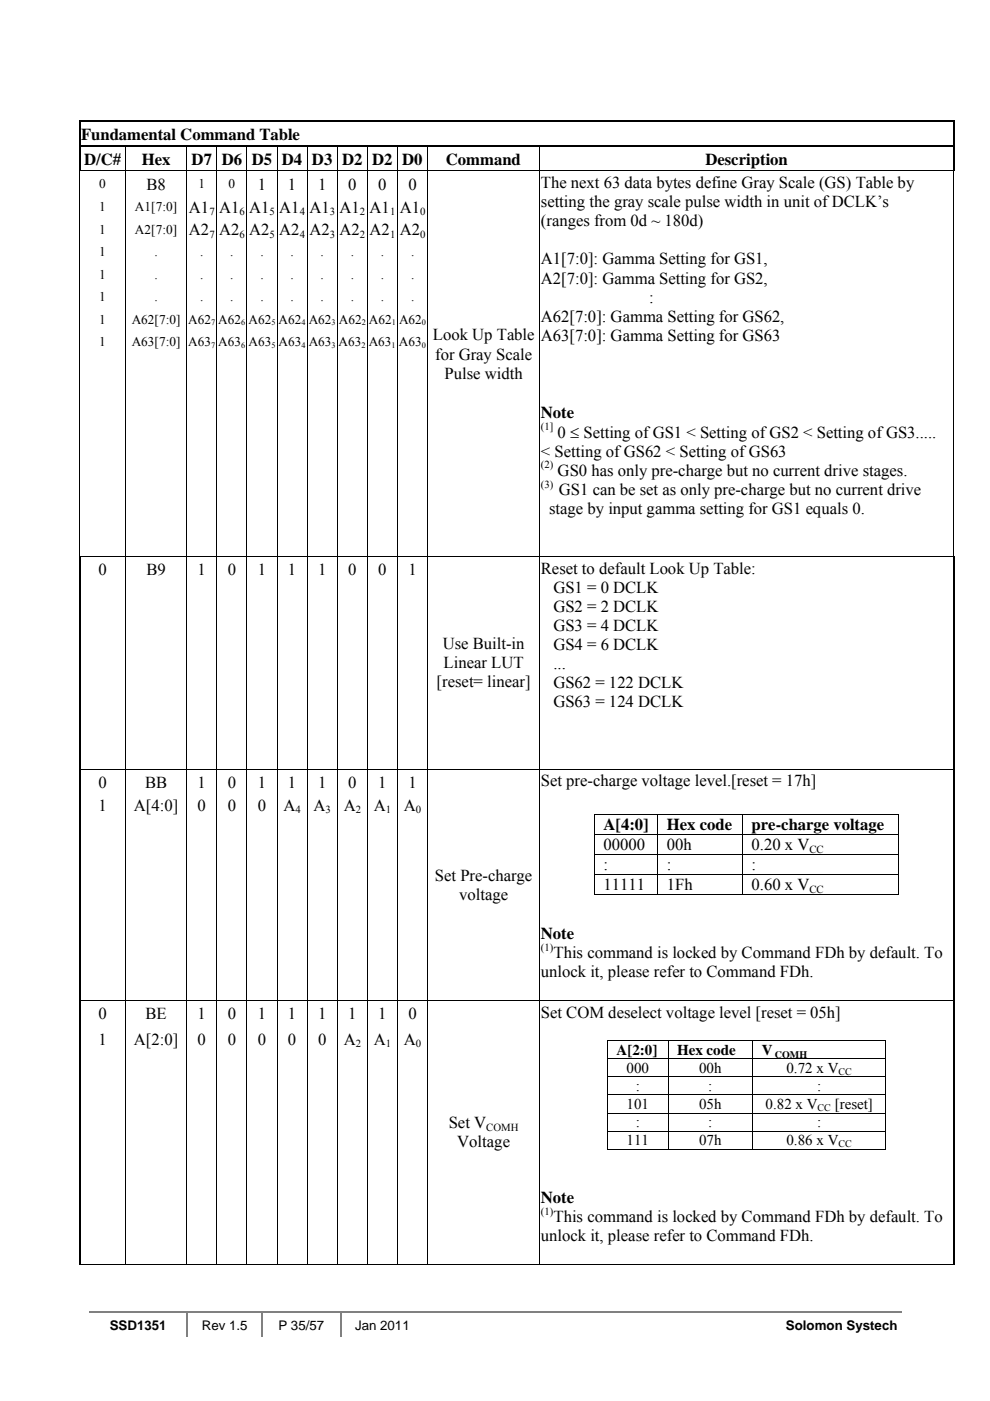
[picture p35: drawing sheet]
<svg xmlns="http://www.w3.org/2000/svg" width="210mm" height="297mm" viewBox="0 0 210 297" stroke-linecap="round" stroke-linejoin="round" font-family="sans-serif">
<defs><g id="words">
<g font-size="3.5">
<text x="17.2" y="29.7">Fundamental Command Table</text>
<text x="17.8" y="35">D/C#</text>
<text x="30.1" y="35">Hex</text>
<text x="40.6" y="35">D7 D6 D5 D4 D3 D2 D2 D0</text>
<text x="94.5" y="35">Command</text>
<text x="149.5" y="35">Description</text>
<text x="31" y="40.2">B8</text>
<text x="54.7" y="40.2">1</text>
<text x="61" y="40.2">1</text>
<text x="67.4" y="40.2">1</text>
<text x="73.8" y="40.2">0</text>
<text x="80.2" y="40.2">0</text>
<text x="86.6" y="40.2">0</text>
<text x="114.7" y="39.8">The next 63 data bytes define Gray Scale (GS) Table by</text>
<text x="40" y="45.1">A1</text>
<text x="46.4" y="45.1">A1</text>
<text x="52.8" y="45.1">A1</text>
<text x="59.2" y="45.1">A1</text>
<text x="65.6" y="45.1">A1</text>
<text x="72" y="45.1">A1</text>
<text x="78.4" y="45.1">A1</text>
<text x="84.8" y="45.1">A1</text>
<text x="114.7" y="43.9">setting the gray scale pulse width in unit of DCLK’s</text>
<text x="114.7" y="47.9">(ranges from 0d ~ 180d)</text>
<text x="40" y="49.8">A2</text>
<text x="46.4" y="49.8">A2</text>
<text x="52.8" y="49.8">A2</text>
<text x="59.2" y="49.8">A2</text>
<text x="65.6" y="49.8">A2</text>
<text x="72" y="49.8">A2</text>
<text x="78.4" y="49.8">A2</text>
<text x="84.8" y="49.8">A2</text>
<text x="114.7" y="56">A1[7:0]: Gamma Setting for GS1,</text>
<text x="114.7" y="60.1">A2[7:0]: Gamma Setting for GS2,</text>
<text x="137.6" y="64.2">:</text>
<text x="114.7" y="68.2">A62[7:0]: Gamma Setting for GS62,</text>
<text x="91.8" y="72.2">Look Up Table</text>
<text x="92.3" y="76.2">for Gray Scale</text>
<text x="114.7" y="72.3">A63[7:0]: Gamma Setting for GS63</text>
<text x="94.3" y="80.3">Pulse width</text>
<text x="114.7" y="88.5">Note</text>
<text x="118.2" y="92.8">0 ≤ Setting of GS1 &lt; Setting of GS2 &lt; Setting of GS3.....</text>
<text x="114.7" y="96.9">&lt; Setting of GS62 &lt; Setting of GS63</text>
<text x="118.2" y="100.9">GS0 has only pre-charge but no current drive stages.</text>
<text x="118.5" y="105">GS1 can be set as only pre-charge but no current drive</text>
<text x="116.4" y="109">stage by input gamma setting for GS1 equals 0.</text>
<text x="20.9" y="122">0</text>
<text x="31" y="122">B9</text>
<text x="41.9" y="122">1</text>
<text x="48.3" y="122">0</text>
<text x="54.7" y="122">1</text>
<text x="61" y="122">1</text>
<text x="67.4" y="122">1</text>
<text x="73.8" y="122">0</text>
<text x="80.2" y="122">0</text>
<text x="86.6" y="122">1</text>
<text x="114.7" y="121.6">Reset to default Look Up Table:</text>
<text x="117.3" y="125.7">GS1 = 0 DCLK</text>
<text x="117.3" y="129.7">GS2 = 2 DCLK</text>
<text x="93.9" y="137.6">Use Built-in</text>
<text x="117.3" y="133.8">GS3 = 4 DCLK</text>
<text x="117.3" y="137.8">GS4 = 6 DCLK</text>
<text x="94.1" y="141.6">Linear LUT</text>
<text x="117.3" y="141.9">...</text>
<text x="92.6" y="145.7">[reset= linear]</text>
<text x="117.3" y="145.9">GS62 = 122 DCLK</text>
<text x="117.3" y="150">GS63 = 124 DCLK</text>
<text x="20.9" y="167">0</text>
<text x="30.8" y="167">BB</text>
<text x="41.9" y="167">1</text>
<text x="48.3" y="167">0</text>
<text x="54.7" y="167">1</text>
<text x="61" y="167">1</text>
<text x="67.4" y="167">1</text>
<text x="73.8" y="167">0</text>
<text x="80.2" y="167">1</text>
<text x="86.6" y="167">1</text>
<text x="114.7" y="166.6">Set pre-charge voltage level.[reset = 17h]</text>
<text x="20.9" y="171.9">1</text>
<text x="28.4" y="171.9">A[4:0]</text>
<text x="41.9" y="171.9">0</text>
<text x="48.3" y="171.9">0</text>
<text x="54.7" y="171.9">0</text>
<text x="60.1" y="171.9">A</text>
<text x="66.5" y="171.9">A</text>
<text x="72.9" y="171.9">A</text>
<text x="79.2" y="171.9">A</text>
<text x="85.6" y="171.9">A</text>
<text x="128" y="176">A[4:0]</text>
<text x="141.4" y="176">Hex code</text>
<text x="159.3" y="176">pre-charge voltage</text>
<text x="128" y="180.3">00000</text>
<text x="128" y="184.5">:</text>
<text x="141.4" y="184.5">:</text>
<text x="141.4" y="180.3">00h</text>
<text x="159.3" y="184.5">:</text>
<text x="159.3" y="180.3">0.20 x V</text>
<text x="92.2" y="186.7">Set Pre-charge</text>
<text x="97.3" y="190.8">voltage</text>
<text x="128" y="188.7">11111</text>
<text x="141.4" y="188.7">1Fh</text>
<text x="159.3" y="188.7">0.60 x V</text>
<text x="114.7" y="199.1">Note</text>
<text x="117.3" y="203.1">This command is locked by Command FDh by default. To</text>
<text x="114.7" y="207.2">unlock it, please refer to Command FDh.</text>
<text x="114.7" y="215.7">Set COM deselect voltage level [reset = 05h]</text>
<text x="20.9" y="216.1">0</text>
<text x="20.9" y="221.5">1</text>
<text x="28.4" y="221.5">A[2:0]</text>
<text x="30.8" y="216.1">BE</text>
<text x="41.9" y="216.1">1</text>
<text x="41.9" y="221.5">0</text>
<text x="48.3" y="221.5">0</text>
<text x="48.3" y="216.1">0</text>
<text x="54.7" y="221.5">0</text>
<text x="54.7" y="216.1">1</text>
<text x="61" y="221.5">0</text>
<text x="61" y="216.1">1</text>
<text x="67.4" y="221.5">0</text>
<text x="67.4" y="216.1">1</text>
<text x="72.9" y="221.5">A</text>
<text x="73.8" y="216.1">1</text>
<text x="79.2" y="221.5">A</text>
<text x="80.2" y="216.1">1</text>
<text x="85.6" y="221.5">A</text>
<text x="86.6" y="216.1">0</text>
<text x="95.1" y="239.2">Set V</text>
<text x="96.9" y="243.3">Voltage</text>
<text x="114.7" y="255.1">Note</text>
<text x="114.7" y="263.2">unlock it, please refer to Command FDh.</text>
<text x="117.3" y="259.1">This command is locked by Command FDh by default. To</text>
</g>
<g font-size="3.2">
<text x="130.7" y="223.7">A[2:0]</text>
<text x="132.9" y="227.5">000</text>
<text x="143.6" y="223.7">Hex code</text>
<text x="148.2" y="227.5">00h</text>
<text x="161.5" y="223.7">V</text>
<text x="166.8" y="227.5">0.72 x V</text>
<text x="134.8" y="231.3">:</text>
<text x="150.2" y="231.3">:</text>
<text x="173.3" y="231.3">:</text>
<text x="132.9" y="235.1">101</text>
<text x="134.8" y="239">:</text>
<text x="148.2" y="235.1">05h</text>
<text x="150.2" y="239">:</text>
<text x="162.3" y="235.1">0.82 x V</text>
<text x="173.3" y="239">:</text>
<text x="177" y="235.1">[reset]</text>
<text x="132.9" y="242.8">111</text>
<text x="148.2" y="242.8">07h</text>
<text x="166.8" y="242.8">0.86 x V</text>
</g>
<g font-size="2.8">
<text x="21" y="39.9">0</text>
<text x="42.1" y="39.9">1</text>
<text x="48.5" y="39.9">0</text>
<text x="21" y="44.8">1</text>
<text x="28.6" y="44.8">A1[7:0]</text>
<text x="21" y="49.6">1</text>
<text x="28.6" y="49.6">A2[7:0]</text>
<text x="21" y="54.3">1</text>
<text x="21" y="59.1">1</text>
<text x="32.7" y="54.3">.</text>
<text x="32.7" y="59.1">.</text>
<text x="42.4" y="54.3">.</text>
<text x="42.4" y="59.1">.</text>
<text x="48.8" y="54.3">.</text>
<text x="48.8" y="59.1">.</text>
<text x="55.2" y="54.3">.</text>
<text x="55.2" y="59.1">.</text>
<text x="61.6" y="54.3">.</text>
<text x="61.6" y="59.1">.</text>
<text x="68" y="54.3">.</text>
<text x="68" y="59.1">.</text>
<text x="74.4" y="54.3">.</text>
<text x="74.4" y="59.1">.</text>
<text x="80.8" y="54.3">.</text>
<text x="80.8" y="59.1">.</text>
<text x="87.1" y="54.3">.</text>
<text x="87.1" y="59.1">.</text>
<text x="21" y="63.9">1</text>
<text x="32.7" y="63.9">.</text>
<text x="42.4" y="63.9">.</text>
<text x="48.8" y="63.9">.</text>
<text x="55.2" y="63.9">.</text>
<text x="61.6" y="63.9">.</text>
<text x="68" y="63.9">.</text>
<text x="74.4" y="63.9">.</text>
<text x="80.8" y="63.9">.</text>
<text x="87.1" y="63.9">.</text>
<text x="21" y="68.6">1</text>
<text x="27.9" y="68.6">A62[7:0] A62</text>
<text x="46.3" y="68.6">A62</text>
<text x="52.7" y="68.6">A62</text>
<text x="59.1" y="68.6">A62</text>
<text x="65.4" y="68.6">A62</text>
<text x="71.8" y="68.6">A62</text>
<text x="78.2" y="68.6">A62</text>
<text x="84.6" y="68.6">A62</text>
<text x="21" y="73.4">1</text>
<text x="27.9" y="73.4">A63[7:0] A63</text>
<text x="46.3" y="73.4">A63</text>
<text x="52.7" y="73.4">A63</text>
<text x="59.1" y="73.4">A63</text>
<text x="65.4" y="73.4">A63</text>
<text x="71.8" y="73.4">A63</text>
<text x="78.2" y="73.4">A63</text>
<text x="84.6" y="73.4">A63</text>
<text x="23.3" y="282">SSD1351</text>
<text x="42.8" y="282">Rev 1.5</text>
<text x="59" y="282">P 35/57</text>
<text x="75.3" y="282">Jan 2011</text>
<text x="166.6" y="282">Solomon Systech</text>
</g>
<g font-size="2.3">
<text x="44.4" y="45.6">7</text>
<text x="50.8" y="45.6">6</text>
<text x="57.2" y="45.6">5</text>
<text x="63.5" y="45.6">4</text>
<text x="69.9" y="45.6">3</text>
<text x="76.3" y="45.6">2</text>
<text x="82.7" y="45.6">1</text>
<text x="89.1" y="45.6">0</text>
<text x="44.4" y="50.4">7</text>
<text x="50.8" y="50.4">6</text>
<text x="57.2" y="50.4">5</text>
<text x="63.5" y="50.4">4</text>
<text x="69.9" y="50.4">3</text>
<text x="76.3" y="50.4">2</text>
<text x="82.7" y="50.4">1</text>
<text x="89.1" y="50.4">0</text>
<text x="114.7" y="91.2">(1]</text>
<text x="114.7" y="99.3">(2)</text>
<text x="114.7" y="103.4">(3)</text>
<text x="62.7" y="172.4">4</text>
<text x="69" y="172.4">3</text>
<text x="75.4" y="172.4">2</text>
<text x="81.8" y="172.4">1</text>
<text x="88.2" y="172.4">0</text>
<text x="171.6" y="180.8">CC</text>
<text x="171.6" y="189.3">CC</text>
<text x="114.7" y="201.5">(1)</text>
<text x="75.4" y="222">2</text>
<text x="81.8" y="222">1</text>
<text x="88.2" y="222">0</text>
<text x="103.1" y="239.8">COMH</text>
<text x="114.7" y="257.5">(1)</text>
</g>
<g font-size="2.1">
<text x="164.3" y="224.2">COMH</text>
<text x="177.8" y="228">CC</text>
<text x="173.4" y="235.6">CC</text>
<text x="177.8" y="243.3">CC</text>
</g>
<g font-size="1.8">
<text x="44.8" y="69">7</text>
<text x="51.2" y="69">6</text>
<text x="57.6" y="69">5</text>
<text x="63.9" y="69">4</text>
<text x="70.3" y="69">3</text>
<text x="76.7" y="69">2</text>
<text x="83.1" y="69">1</text>
<text x="89.5" y="69">0</text>
<text x="44.8" y="73.7">7</text>
<text x="51.2" y="73.7">6</text>
<text x="57.6" y="73.7">5</text>
<text x="63.9" y="73.7">4</text>
<text x="70.3" y="73.7">3</text>
<text x="76.7" y="73.7">2</text>
<text x="83" y="73.7">1</text>
<text x="89.4" y="73.7">0</text>
</g>
</g></defs>
<path d="M18.9 278.3h20.6" fill="none" stroke="#808080" stroke-width=".34"/>
<path d="M39.5 278.1h.4v.3h-.4z" fill="#808080"/>
<path d="M39.9 278.3h15.5" fill="none" stroke="#808080" stroke-width=".34"/>
<path d="M55.4 278.1h.3v.3h-.3z" fill="#808080"/>
<path d="M55.7 278.3h16.3" fill="none" stroke="#808080" stroke-width=".34"/>
<path d="M72 278.1h.4v.3h-.4z" fill="#808080"/>
<path d="M39.7 278.4v5.1M55.6 278.4v5.1M72.2 278.4v5.1M72.4 278.3h118.8" fill="none" stroke="#808080" stroke-width=".34"/>
<g fill="#000">
<path d="M16.8 25.4h.3v.6h-.3zM16.8 30.8h.3v.6h-.3zM16.8 36.3h.2v.3h-.2zM26.5 31.1h.2v.3h-.2zM26.5 36.2h.2v.4h-.2zM39.5 31.1h.2v.3h-.2zM39.5 36.2h.2v.4h-.2zM45.9 31.1h.2v.3h-.2zM45.9 36.2h.2v.4h-.2zM52.3 31.1h.2v.3h-.2zM52.3 36.2h.2v.4h-.2zM58.7 31.1h.1v.3h-.1z"/>
<path d="M58.7 36.2h.1v.4h-.1zM65.1 31.1h.1v.3h-.1zM65.1 36.2h.1v.4h-.1zM71.4 31.1h.2v.3h-.2zM71.4 36.2h.2v.4h-.2zM77.8 31.1h.2v.3h-.2zM77.8 36.2h.2v.4h-.2zM84.2 31.1h.2v.3h-.2zM84.2 36.2h.2v.4h-.2zM90.6 31.1h.2v.3h-.2zM90.6 36.2h.2v.4h-.2zM114.3 31.1h.2v.3h-.2z"/>
<path d="M114.3 36.2h.2v.4h-.2zM202 25.4h.4v.6h-.4zM202 25.4h.4v.3h-.4zM202 30.8h.4v.6h-.4zM202 36.2h.4v.1h-.4zM202.1 36.3h.2v.3h-.2zM16.8 41.4h.2v.2h-.2zM16.8 46.1h.2v.3h-.2zM16.8 50.9h.2v.3h-.2zM16.8 55.6h.2v.3h-.2zM26.5 41.4h.2v.2h-.2zM26.5 46.1h.2v.3h-.2z"/>
<path d="M26.5 50.9h.2v.3h-.2zM26.5 55.6h.2v.3h-.2zM39.5 41.4h.2v.2h-.2zM39.5 46.1h.2v.3h-.2zM39.5 50.9h.2v.3h-.2zM39.5 55.6h.2v.3h-.2zM45.9 41.4h.2v.2h-.2zM45.9 46.1h.2v.3h-.2zM45.9 50.9h.2v.3h-.2zM45.9 55.6h.2v.3h-.2zM52.3 41.4h.2v.2h-.2zM52.3 46.1h.2v.3h-.2z"/>
<path d="M52.3 50.9h.2v.3h-.2zM52.3 55.6h.2v.3h-.2zM58.7 41.4h.1v.2h-.1zM58.7 46.1h.1v.3h-.1zM58.7 50.9h.1v.3h-.1zM58.7 55.6h.1v.3h-.1zM65.1 41.4h.1v.2h-.1zM65.1 46.1h.1v.3h-.1zM65.1 50.9h.1v.3h-.1zM65.1 55.6h.1v.3h-.1zM71.4 41.4h.2v.2h-.2zM71.4 46.1h.2v.3h-.2z"/>
<path d="M71.4 50.9h.2v.3h-.2zM71.4 55.6h.2v.3h-.2zM77.8 41.4h.2v.2h-.2zM77.8 46.1h.2v.3h-.2zM77.8 50.9h.2v.3h-.2zM77.8 55.6h.2v.3h-.2zM84.2 41.4h.2v.2h-.2zM84.2 46.1h.2v.3h-.2zM84.2 50.9h.2v.3h-.2zM84.2 55.6h.2v.3h-.2zM90.6 41.4h.2v.2h-.2zM90.6 46.1h.2v.3h-.2z"/>
<path d="M90.6 50.9h.2v.3h-.2zM90.6 55.6h.2v.3h-.2zM114.3 41.4h.2v.2h-.2zM114.3 46.1h.2v.3h-.2zM114.3 50.9h.2v.3h-.2zM114.3 55.6h.2v.3h-.2zM202.1 41.4h.2v.2h-.2zM202.1 46.1h.2v.3h-.2zM202.1 50.9h.2v.3h-.2zM202.1 55.6h.2v.3h-.2zM16.8 60.4h.2v.3h-.2zM16.8 65.2h.2v.2h-.2z"/>
<path d="M16.8 69.9h.2v.3h-.2zM16.8 74.7h.2v.3h-.2zM26.5 60.4h.2v.3h-.2zM26.5 65.2h.2v.2h-.2zM26.5 69.9h.2v.3h-.2zM26.5 74.7h.2v.3h-.2zM39.5 60.4h.2v.3h-.2zM39.5 65.2h.2v.2h-.2zM39.5 69.9h.2v.3h-.2zM39.5 74.7h.2v.3h-.2zM45.9 60.4h.2v.3h-.2zM45.9 65.2h.2v.2h-.2z"/>
<path d="M45.9 69.9h.2v.3h-.2zM45.9 74.7h.2v.3h-.2zM52.3 60.4h.2v.3h-.2zM52.3 65.2h.2v.2h-.2zM52.3 69.9h.2v.3h-.2zM52.3 74.7h.2v.3h-.2zM58.7 60.4h.1v.3h-.1zM58.7 65.2h.1v.2h-.1zM58.7 69.9h.1v.3h-.1zM58.7 74.7h.1v.3h-.1zM65.1 60.4h.1v.3h-.1zM65.1 65.2h.1v.2h-.1z"/>
<path d="M65.1 69.9h.1v.3h-.1zM65.1 74.7h.1v.3h-.1zM71.4 60.4h.2v.3h-.2zM71.4 65.2h.2v.2h-.2zM71.4 69.9h.2v.3h-.2zM71.4 74.7h.2v.3h-.2zM77.8 60.4h.2v.3h-.2zM77.8 65.2h.2v.2h-.2zM77.8 69.9h.2v.3h-.2zM77.8 74.7h.2v.3h-.2zM84.2 60.4h.2v.3h-.2zM84.2 65.2h.2v.2h-.2z"/>
<path d="M84.2 69.9h.2v.3h-.2zM84.2 74.7h.2v.3h-.2zM90.6 60.4h.2v.3h-.2zM90.6 65.2h.2v.2h-.2zM90.6 69.9h.2v.3h-.2zM90.6 74.7h.2v.3h-.2zM114.3 60.4h.2v.3h-.2zM114.3 65.2h.2v.2h-.2zM114.3 69.9h.2v.3h-.2zM114.3 74.7h.2v.3h-.2zM202.1 60.4h.2v.3h-.2zM202.1 65.2h.2v.2h-.2z"/>
<path d="M202.1 69.9h.2v.3h-.2zM202.1 74.7h.2v.3h-.2zM16.8 117.9h.3v.5h-.3zM26.5 117.9h.2v.5h-.2zM39.5 117.9h.2v.5h-.2zM45.9 117.9h.2v.5h-.2zM52.3 117.9h.2v.5h-.2zM58.7 117.9h.1v.5h-.1zM65.1 117.9h.1v.5h-.1zM71.4 117.9h.2v.5h-.2zM77.8 117.9h.2v.5h-.2zM84.2 117.9h.2v.5h-.2z"/>
<path d="M90.6 117.9h.2v.5h-.2zM114.3 117.9h.2v.5h-.2zM202 118.1h.4v.3h-.4zM202 117.9h.4v.2h-.4zM16.8 123.1h.3v.9h-.3zM16.8 128.4h.3v.8h-.3zM16.8 133.7h.3v.8h-.3zM16.8 139h.3v.8h-.3zM26.5 123.1h.2v.9h-.2zM26.5 128.4h.2v.8h-.2zM26.5 133.7h.2v.8h-.2zM26.5 139h.2v.8h-.2z"/>
<path d="M39.5 123.1h.2v.9h-.2zM39.5 128.4h.2v.8h-.2zM39.5 133.7h.2v.8h-.2zM39.5 139h.2v.8h-.2zM45.9 123.1h.2v.9h-.2zM45.9 128.4h.2v.8h-.2zM45.9 133.7h.2v.8h-.2zM45.9 139h.2v.8h-.2zM52.3 123.1h.2v.9h-.2zM52.3 128.4h.2v.8h-.2zM52.3 133.7h.2v.8h-.2zM52.3 139h.2v.8h-.2z"/>
<path d="M58.7 123.1h.1v.9h-.1zM58.7 128.4h.1v.8h-.1zM58.7 133.7h.1v.8h-.1zM58.7 139h.1v.8h-.1zM65.1 123.1h.1v.9h-.1zM65.1 128.4h.1v.8h-.1zM65.1 133.7h.1v.8h-.1zM65.1 139h.1v.8h-.1zM71.4 123.1h.2v.9h-.2zM71.4 128.4h.2v.8h-.2zM71.4 133.7h.2v.8h-.2zM71.4 139h.2v.8h-.2z"/>
<path d="M77.8 123.1h.2v.9h-.2zM77.8 128.4h.2v.8h-.2zM77.8 133.7h.2v.8h-.2zM77.8 139h.2v.8h-.2zM84.2 123.1h.2v.9h-.2zM84.2 128.4h.2v.8h-.2zM84.2 133.7h.2v.8h-.2zM84.2 139h.2v.8h-.2zM90.6 123.1h.2v.9h-.2zM90.6 128.4h.2v.8h-.2zM90.6 133.7h.2v.8h-.2zM90.6 139h.2v.8h-.2z"/>
<path d="M114.3 123.1h.2v.9h-.2zM114.3 128.4h.2v.8h-.2zM114.3 133.7h.2v.8h-.2zM114.3 139h.2v.8h-.2zM202 123.1h.4v.9h-.4zM202 128.4h.4v.8h-.4zM202 133.7h.4v.8h-.4zM202 139h.4v.8h-.4zM16.8 144.3h.3v.8h-.3zM26.5 144.3h.2v.8h-.2zM39.5 144.3h.2v.8h-.2zM45.9 144.3h.2v.8h-.2z"/>
<path d="M52.3 144.3h.2v.8h-.2zM58.7 144.3h.1v.8h-.1zM65.1 144.3h.1v.8h-.1zM71.4 144.3h.2v.8h-.2zM77.8 144.3h.2v.8h-.2zM84.2 144.3h.2v.8h-.2zM90.6 144.3h.2v.8h-.2zM114.3 144.3h.2v.8h-.2zM202 144.3h.4v.8h-.4zM16.8 163h.3v.4h-.3zM16.8 168.2h.3v.2h-.3zM16.8 172.9h.3v.3h-.3z"/>
<path d="M16.8 177.7h.3v.3h-.3zM26.5 163h.2v.4h-.2zM26.5 168.2h.2v.2h-.2zM26.5 172.9h.2v.3h-.2zM26.5 177.7h.2v.3h-.2zM39.5 163h.2v.4h-.2zM39.5 168.2h.2v.2h-.2zM39.5 172.9h.2v.3h-.2zM39.5 177.7h.2v.3h-.2zM45.9 163h.2v.4h-.2zM45.9 168.2h.2v.2h-.2zM45.9 172.9h.2v.3h-.2z"/>
<path d="M45.9 177.7h.2v.3h-.2zM52.3 163h.2v.4h-.2zM52.3 168.2h.2v.2h-.2zM52.3 172.9h.2v.3h-.2zM52.3 177.7h.2v.3h-.2zM58.7 163h.1v.4h-.1zM58.7 168.2h.1v.2h-.1zM58.7 172.9h.1v.3h-.1zM58.7 177.7h.1v.3h-.1zM65.1 163h.1v.4h-.1zM65.1 168.2h.1v.2h-.1zM65.1 172.9h.1v.3h-.1z"/>
<path d="M65.1 177.7h.1v.3h-.1zM71.4 163h.2v.4h-.2zM71.4 168.2h.2v.2h-.2zM71.4 172.9h.2v.3h-.2zM71.4 177.7h.2v.3h-.2zM77.8 163h.2v.4h-.2zM77.8 168.2h.2v.2h-.2zM77.8 172.9h.2v.3h-.2zM77.8 177.7h.2v.3h-.2zM84.2 163h.2v.4h-.2zM84.2 168.2h.2v.2h-.2zM84.2 172.9h.2v.3h-.2z"/>
<path d="M84.2 177.7h.2v.3h-.2zM90.6 163h.2v.4h-.2zM90.6 168.2h.2v.2h-.2zM90.6 172.9h.2v.3h-.2zM90.6 177.7h.2v.3h-.2zM114.3 163h.2v.4h-.2zM114.3 168.2h.2v.2h-.2zM114.3 172.9h.2v.3h-.2zM114.3 177.7h.2v.3h-.2zM126 172.6h.2v.2h-.2zM190.5 172.6h.1v.2h-.1zM202 163h.4v.4h-.4z"/>
<path d="M202 168.2h.4v.2h-.4zM202 172.9h.4v.3h-.4zM202 177.7h.4v.3h-.4zM16.8 182.5h.3v.2h-.3zM16.8 187.2h.3v.3h-.3zM26.5 182.5h.2v.2h-.2zM26.5 187.2h.2v.3h-.2zM39.5 182.5h.2v.2h-.2zM39.5 187.2h.2v.3h-.2zM45.9 182.5h.2v.2h-.2zM45.9 187.2h.2v.3h-.2zM52.3 182.5h.2v.2h-.2z"/>
<path d="M52.3 187.2h.2v.3h-.2zM58.7 182.5h.1v.2h-.1zM58.7 187.2h.1v.3h-.1zM65.1 182.5h.1v.2h-.1zM65.1 187.2h.1v.3h-.1zM71.4 182.5h.2v.2h-.2zM71.4 187.2h.2v.3h-.2zM77.8 182.5h.2v.2h-.2zM77.8 187.2h.2v.3h-.2zM84.2 182.5h.2v.2h-.2zM84.2 187.2h.2v.3h-.2zM90.6 182.5h.2v.2h-.2z"/>
<path d="M90.6 187.2h.2v.3h-.2zM114.3 182.5h.2v.2h-.2zM114.3 187.2h.2v.3h-.2zM190.5 189.5h.1v.2h-.1zM202 182.5h.4v.2h-.4zM202 187.2h.4v.3h-.4zM16.8 212h.3v.5h-.3zM16.8 217.3h.3v.8h-.3zM26.5 212h.2v.5h-.2zM26.5 217.3h.2v.8h-.2zM39.5 212h.2v.5h-.2zM39.5 217.3h.2v.8h-.2z"/>
<path d="M45.9 212h.2v.5h-.2zM45.9 217.3h.2v.8h-.2zM52.3 212h.2v.5h-.2zM52.3 217.3h.2v.8h-.2zM58.7 212h.1v.5h-.1zM58.7 217.3h.1v.8h-.1zM65.1 212h.1v.5h-.1zM65.1 217.3h.1v.8h-.1zM71.4 212h.2v.5h-.2zM71.4 217.3h.2v.8h-.2zM77.8 212h.2v.5h-.2zM77.8 217.3h.2v.8h-.2z"/>
<path d="M84.2 212h.2v.5h-.2zM84.2 217.3h.2v.8h-.2zM90.6 212h.2v.5h-.2zM90.6 217.3h.2v.8h-.2zM114.3 212h.2v.5h-.2zM114.3 217.3h.2v.8h-.2zM202 212h.4v.5h-.4zM202 217.3h.4v.8h-.4zM16.8 222.5h.3v.9h-.3zM16.8 227.8h.3v.8h-.3zM16.8 233.1h.3v.8h-.3zM26.5 222.5h.2v.9h-.2z"/>
<path d="M26.5 227.8h.2v.8h-.2zM26.5 233.1h.2v.8h-.2zM39.5 222.5h.2v.9h-.2zM39.5 227.8h.2v.8h-.2zM39.5 233.1h.2v.8h-.2zM45.9 222.5h.2v.9h-.2zM45.9 227.8h.2v.8h-.2zM45.9 233.1h.2v.8h-.2zM52.3 222.5h.2v.9h-.2zM52.3 227.8h.2v.8h-.2zM52.3 233.1h.2v.8h-.2zM58.7 222.5h.1v.9h-.1z"/>
<path d="M58.7 227.8h.1v.8h-.1zM58.7 233.1h.1v.8h-.1zM65.1 222.5h.1v.9h-.1zM65.1 227.8h.1v.8h-.1zM65.1 233.1h.1v.8h-.1zM71.4 222.5h.2v.9h-.2zM71.4 227.8h.2v.8h-.2zM71.4 233.1h.2v.8h-.2zM77.8 222.5h.2v.9h-.2zM77.8 227.8h.2v.8h-.2zM77.8 233.1h.2v.8h-.2zM84.2 222.5h.2v.9h-.2z"/>
<path d="M84.2 227.8h.2v.8h-.2zM84.2 233.1h.2v.8h-.2zM90.6 222.5h.2v.9h-.2zM90.6 227.8h.2v.8h-.2zM90.6 233.1h.2v.8h-.2zM114.3 222.5h.2v.9h-.2zM114.3 227.8h.2v.8h-.2zM114.3 233.1h.2v.8h-.2zM128.8 220.6h.1v.2h-.1zM187.7 220.6h.2v.2h-.2zM202 222.5h.4v.9h-.4zM202 227.8h.4v.8h-.4z"/>
<path d="M202 233.1h.4v.8h-.4zM187.7 243.5h.2v.2h-.2z"/>
</g>
<g fill="none" stroke="#000" stroke-width=".34">
<path d="M16.8 25.6h185.2M16.9 26v4.8M16.9 31.4v4.8M17.1 30.9h184.9M202.2 26v4.8M202.2 31.4v4.8M16.9 118.4v4.7M202.2 118.4v4.7M16.9 124v4.4M16.9 129.2v4.5M16.9 134.5v4.5M16.9 139.8v4.5"/>
<path d="M202.2 124v4.4M202.2 129.2v4.5M202.2 134.5v4.5M202.2 139.8v4.5M16.9 145.1v17.9M202.2 145.1v17.9M16.9 163.4v4.8M16.9 168.4v4.5M16.9 173.2v4.5M16.9 178v4.5M202.2 163.4v4.8M202.2 168.4v4.5"/>
<path d="M202.2 173.2v4.5M202.2 178v4.5M16.9 182.7v4.5M16.9 187.5v24.5M202.2 182.7v4.5M202.2 187.5v24.5M16.9 212.5v4.8M16.9 218.1v4.4M202.2 212.5v4.8M202.2 218.1v4.4M16.9 223.4v4.4M16.9 228.6v4.5"/>
<path d="M16.9 233.9v34.2M202.2 223.4v4.4M202.2 228.6v4.5M202.2 233.9v34.3"/>
</g>
<g fill="none" stroke="#000" stroke-width=".21">
<path d="M16.8 36.2h9.7M16.9 36.6v4.8M26.6 31.4v4.8M26.6 36.6v4.8M26.7 36.2h12.8M39.6 31.4v4.8M39.6 36.6v4.8M39.7 36.2h6.2M46 31.4v4.8M46 36.6v4.8M46.1 36.2h6.2M52.4 31.4v4.8"/>
<path d="M52.4 36.6v4.8M52.5 36.2h6.2M58.8 31.4v4.8M58.8 36.6v4.8M58.8 36.2h6.3M65.2 31.4v4.8M65.2 36.6v4.8M65.2 36.2h6.2M71.5 31.4v4.8M71.5 36.6v4.8M71.6 36.2h6.2M77.9 31.4v4.8"/>
<path d="M77.9 36.6v4.8M78 36.2h6.2M84.3 31.4v4.8M84.3 36.6v4.8M84.4 36.2h6.2M90.7 31.4v4.8M90.7 36.6v4.8M90.8 36.2h23.5M114.4 31.4v4.8M114.4 36.6v4.8M114.5 36.2h87.5M202.2 36.6v4.8"/>
<path d="M16.9 41.6v4.5M16.9 46.4v4.5M16.9 51.2v4.4M16.9 55.9v4.5M26.6 41.6v4.5M26.6 46.4v4.5M26.6 51.2v4.4M26.6 55.9v4.5M39.6 41.6v4.5M39.6 46.4v4.5M39.6 51.2v4.4M39.6 55.9v4.5"/>
<path d="M46 41.6v4.5M46 46.4v4.5M46 51.2v4.4M46 55.9v4.5M52.4 41.6v4.5M52.4 46.4v4.5M52.4 51.2v4.4M52.4 55.9v4.5M58.8 41.6v4.5M58.8 46.4v4.5M58.8 51.2v4.4M58.8 55.9v4.5"/>
<path d="M65.2 41.6v4.5M65.2 46.4v4.5M65.2 51.2v4.4M65.2 55.9v4.5M71.5 41.6v4.5M71.5 46.4v4.5M71.5 51.2v4.4M71.5 55.9v4.5M77.9 41.6v4.5M77.9 46.4v4.5M77.9 51.2v4.4M77.9 55.9v4.5"/>
<path d="M84.3 41.6v4.5M84.3 46.4v4.5M84.3 51.2v4.4M84.3 55.9v4.5M90.7 41.6v4.5M90.7 46.4v4.5M90.7 51.2v4.4M90.7 55.9v4.5M114.4 41.6v4.5M114.4 46.4v4.5M114.4 51.2v4.4M114.4 55.9v4.5"/>
<path d="M202.2 41.6v4.5M202.2 46.4v4.5M202.2 51.2v4.4M202.2 55.9v4.5M16.9 60.7v4.5M16.9 65.4v4.5M16.9 70.2v4.5M16.9 75v42.9M26.6 60.7v4.5M26.6 65.4v4.5M26.6 70.2v4.5M26.6 75v42.9"/>
<path d="M39.6 60.7v4.5M39.6 65.4v4.5M39.6 70.2v4.5M39.6 75v42.9M46 60.7v4.5M46 65.4v4.5M46 70.2v4.5M46 75v42.9M52.4 60.7v4.5M52.4 65.4v4.5M52.4 70.2v4.5M52.4 75v42.9"/>
<path d="M58.8 60.7v4.5M58.8 65.4v4.5M58.8 70.2v4.5M58.8 75v42.9M65.2 60.7v4.5M65.2 65.4v4.5M65.2 70.2v4.5M65.2 75v42.9M71.5 60.7v4.5M71.5 65.4v4.5M71.5 70.2v4.5M71.5 75v42.9"/>
<path d="M77.9 60.7v4.5M77.9 65.4v4.5M77.9 70.2v4.5M77.9 75v42.9M84.3 60.7v4.5M84.3 65.4v4.5M84.3 70.2v4.5M84.3 75v42.9M90.7 60.7v4.5M90.7 65.4v4.5M90.7 70.2v4.5M90.7 75v42.9"/>
<path d="M114.4 60.7v4.5M114.4 65.4v4.5M114.4 70.2v4.5M114.4 75v42.9M202.2 60.7v4.5M202.2 65.4v4.5M202.2 70.2v4.5M202.2 75v42.9M17.1 118h9.4M26.6 118.4v4.7M26.7 118h12.8M39.6 118.4v4.7"/>
<path d="M39.7 118h6.2M46 118.4v4.7M46.1 118h6.2M52.4 118.4v4.7M52.5 118h6.2M58.8 118.4v4.7M58.8 118h6.3M65.2 118.4v4.7M65.2 118h6.2M71.5 118.4v4.7M71.6 118h6.2M77.9 118.4v4.7"/>
<path d="M78 118h6.2M84.3 118.4v4.7M84.4 118h6.2M90.7 118.4v4.7M90.8 118h23.5M114.4 118.4v4.7M114.5 118h87.5M26.6 124v4.4M26.6 129.2v4.5M26.6 134.5v4.5M26.6 139.8v4.5M39.6 124v4.4"/>
<path d="M39.6 129.2v4.5M39.6 134.5v4.5M39.6 139.8v4.5M46 124v4.4M46 129.2v4.5M46 134.5v4.5M46 139.8v4.5M52.4 124v4.4M52.4 129.2v4.5M52.4 134.5v4.5M52.4 139.8v4.5M58.8 124v4.4"/>
<path d="M58.8 129.2v4.5M58.8 134.5v4.5M58.8 139.8v4.5M65.2 124v4.4M65.2 129.2v4.5M65.2 134.5v4.5M65.2 139.8v4.5M71.5 124v4.4M71.5 129.2v4.5M71.5 134.5v4.5M71.5 139.8v4.5M77.9 124v4.4"/>
<path d="M77.9 129.2v4.5M77.9 134.5v4.5M77.9 139.8v4.5M84.3 124v4.4M84.3 129.2v4.5M84.3 134.5v4.5M84.3 139.8v4.5M90.7 124v4.4M90.7 129.2v4.5M90.7 134.5v4.5M90.7 139.8v4.5M114.4 124v4.4"/>
<path d="M114.4 129.2v4.5M114.4 134.5v4.5M114.4 139.8v4.5M26.6 145.1v17.9M39.6 145.1v17.9M46 145.1v17.9M52.4 145.1v17.9M58.8 145.1v17.9M65.2 145.1v17.9M71.5 145.1v17.9M77.9 145.1v17.9M84.3 145.1v17.9"/>
<path d="M90.7 145.1v17.9M114.4 145.1v17.9M17.1 163h9.4M26.6 163.4v4.8M26.6 168.4v4.5M26.6 173.2v4.5M26.6 178v4.5M26.7 163h12.8M39.6 163.4v4.8M39.6 168.4v4.5M39.6 173.2v4.5M39.6 178v4.5"/>
<path d="M39.7 163h6.2M46 163.4v4.8M46 168.4v4.5M46 173.2v4.5M46 178v4.5M46.1 163h6.2M52.4 163.4v4.8M52.4 168.4v4.5M52.4 173.2v4.5M52.4 178v4.5M52.5 163h6.2M58.8 163.4v4.8"/>
<path d="M58.8 168.4v4.5M58.8 173.2v4.5M58.8 178v4.5M58.8 163h6.3M65.2 163.4v4.8M65.2 168.4v4.5M65.2 173.2v4.5M65.2 178v4.5M65.2 163h6.2M71.5 163.4v4.8M71.5 168.4v4.5M71.5 173.2v4.5"/>
<path d="M71.5 178v4.5M71.6 163h6.2M77.9 163.4v4.8M77.9 168.4v4.5M77.9 173.2v4.5M77.9 178v4.5M78 163h6.2M84.3 163.4v4.8M84.3 168.4v4.5M84.3 173.2v4.5M84.3 178v4.5M84.4 163h6.2"/>
<path d="M90.7 163.4v4.8M90.7 168.4v4.5M90.7 173.2v4.5M90.7 178v4.5M90.8 163h23.5M114.4 163.4v4.8M114.4 168.4v4.5M114.4 173.2v4.5M114.4 178v4.5M114.5 163h87.5M126 172.7h64.6M126 176.9h64.6"/>
<path d="M126.1 172.8v4M126.1 177v4.1M139.5 172.8v4M139.5 177v4.1M157.4 172.8v4M157.4 177v4.1M190.5 172.8v4M190.5 177v4.1M26.6 182.7v4.5M26.6 187.5v24.5M39.6 182.7v4.5M39.6 187.5v24.5"/>
<path d="M46 182.7v4.5M46 187.5v24.5M52.4 182.7v4.5M52.4 187.5v24.5M58.8 182.7v4.5M58.8 187.5v24.5M65.2 182.7v4.5M65.2 187.5v24.5M71.5 182.7v4.5M71.5 187.5v24.5M77.9 182.7v4.5M77.9 187.5v24.5"/>
<path d="M84.3 182.7v4.5M84.3 187.5v24.5M90.7 182.7v4.5M90.7 187.5v24.5M114.4 182.7v4.5M114.4 187.5v24.5M126 181.2h64.6M126 185.4h64.6M126 189.6h13.4M126.1 181.3v4M126.1 185.5v4.2M139.5 181.3v4"/>
<path d="M139.5 185.5v4.2M139.6 189.6h17.8M157.4 181.3v4M157.4 185.5v4.2M157.5 189.6h33M190.5 181.3v4M190.5 185.5v4.2M17.1 212.1h9.4M26.6 212.5v4.8M26.6 218.1v4.4M26.7 212.1h12.8M39.6 212.5v4.8"/>
<path d="M39.6 218.1v4.4M39.7 212.1h6.2M46 212.5v4.8M46 218.1v4.4M46.1 212.1h6.2M52.4 212.5v4.8M52.4 218.1v4.4M52.5 212.1h6.2M58.8 212.5v4.8M58.8 218.1v4.4M58.8 212.1h6.3M65.2 212.5v4.8"/>
<path d="M65.2 218.1v4.4M65.2 212.1h6.2M71.5 212.5v4.8M71.5 218.1v4.4M71.6 212.1h6.2M77.9 212.5v4.8M77.9 218.1v4.4M78 212.1h6.2M84.3 212.5v4.8M84.3 218.1v4.4M84.4 212.1h6.2M90.7 212.5v4.8"/>
<path d="M90.7 218.1v4.4M90.8 212.1h23.5M114.4 212.5v4.8M114.4 218.1v4.4M114.5 212.1h87.5M26.6 223.4v4.4M26.6 228.6v4.5M26.6 233.9v34.3M39.6 223.4v4.4M39.6 228.6v4.5M39.6 233.9v34.3M46 223.4v4.4"/>
<path d="M46 228.6v4.5M46 233.9v34.3M52.4 223.4v4.4M52.4 228.6v4.5M52.4 233.9v34.3M58.8 223.4v4.4M58.8 228.6v4.5M58.8 233.9v34.3M65.2 223.4v4.4M65.2 228.6v4.5M65.2 233.9v34.3M71.5 223.4v4.4"/>
<path d="M71.5 228.6v4.5M71.5 233.9v34.3M77.9 223.4v4.4M77.9 228.6v4.5M77.9 233.9v34.3M84.3 223.4v4.4M84.3 228.6v4.5M84.3 233.9v34.3M90.7 223.4v4.4M90.7 228.6v4.5M90.7 233.9v34.3M114.4 223.4v4.4"/>
<path d="M114.4 228.6v4.5M114.4 233.9v34.3M128.8 220.7h59.1M128.8 224.5h59.1M128.8 228.3h59.1M128.8 232.2h59.1M128.8 236h59.1M128.8 239.8h59.1M128.8 220.8v3.6M128.8 224.6v3.6M128.8 228.4v3.7M128.8 232.2v3.7"/>
<path d="M128.8 236.1v3.6M128.8 239.9v3.8M141.6 220.8v3.6M141.6 224.6v3.6M141.6 228.4v3.7M141.6 232.2v3.7M141.6 236.1v3.6M141.6 239.9v3.8M159.6 220.8v3.6M159.6 224.6v3.6M159.6 228.4v3.7M159.6 232.2v3.7"/>
<path d="M159.6 236.1v3.6M159.6 239.9v3.8M187.8 220.8v3.6M187.8 224.6v3.6M187.8 228.4v3.7M187.8 232.2v3.7M187.8 236.1v3.6M187.8 239.9v3.8M128.8 243.6h12.8M141.7 243.6h17.8M159.7 243.6h28M16.8 268.1h9.7"/>
<path d="M26.7 268.1h12.8M39.7 268.1h6.2M46.1 268.1h6.2M52.5 268.1h6.2M58.8 268.1h6.3M65.2 268.1h6.2M71.6 268.1h6.2M78 268.1h6.2M84.4 268.1h6.2M90.8 268.1h23.5M114.5 268.1h87.5"/>
</g>
<use href="#words"/>
</svg>
